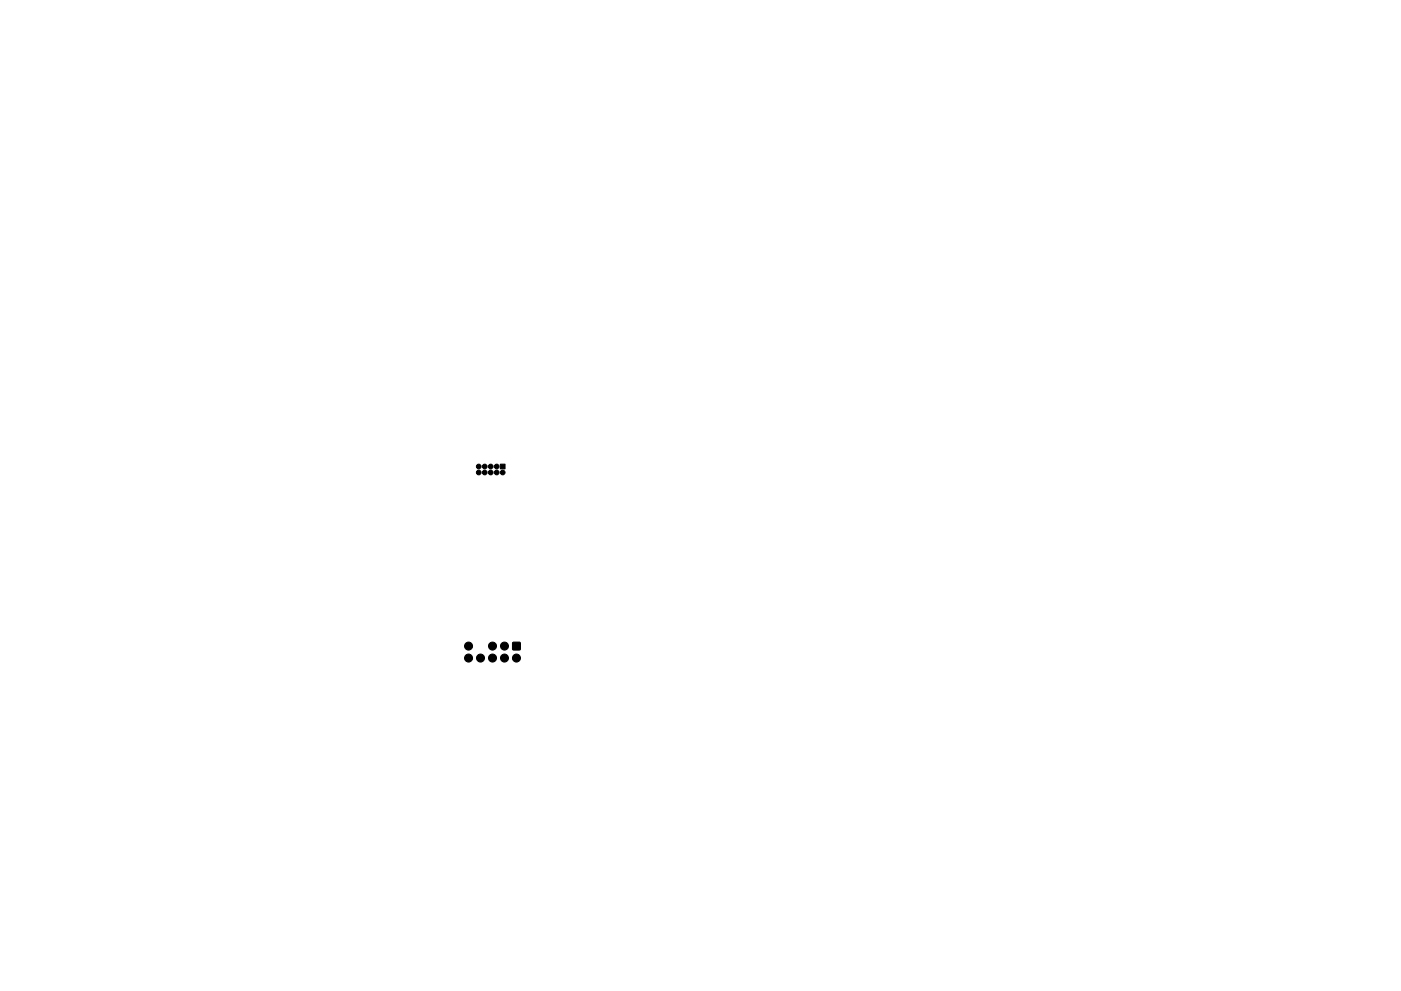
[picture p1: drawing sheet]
<svg xmlns="http://www.w3.org/2000/svg" width="297mm" height="210mm" viewBox="0 0 297 210" stroke-linecap="round" stroke-linejoin="round" font-family="sans-serif">
<g fill="#000" stroke="#000" stroke-width=".21">
<path d="M106.1 98.5h1v1h-1zM108.7 136.3h1.6v1.6h-1.6z"/>
<circle cx="101.5" cy="99" r=".5"/>
<circle cx="102.8" cy="99" r=".5"/>
<circle cx="104" cy="99" r=".5"/>
<circle cx="105.3" cy="99" r=".5"/>
<circle cx="101.5" cy="100.2" r=".5"/>
<circle cx="102.8" cy="100.2" r=".5"/>
<circle cx="104" cy="100.2" r=".5"/>
<circle cx="105.3" cy="100.2" r=".5"/>
<circle cx="106.6" cy="100.2" r=".5"/>
<circle cx="99.3" cy="139.6" r=".85"/>
<circle cx="99.3" cy="137.1" r=".85"/>
<circle cx="101.9" cy="139.6" r=".85"/>
<circle cx="104.4" cy="139.6" r=".85"/>
<circle cx="104.4" cy="137.1" r=".85"/>
<circle cx="107" cy="137.1" r=".85"/>
<circle cx="107" cy="139.6" r=".85"/>
<circle cx="109.5" cy="139.6" r=".85"/>
</g>
</svg>
